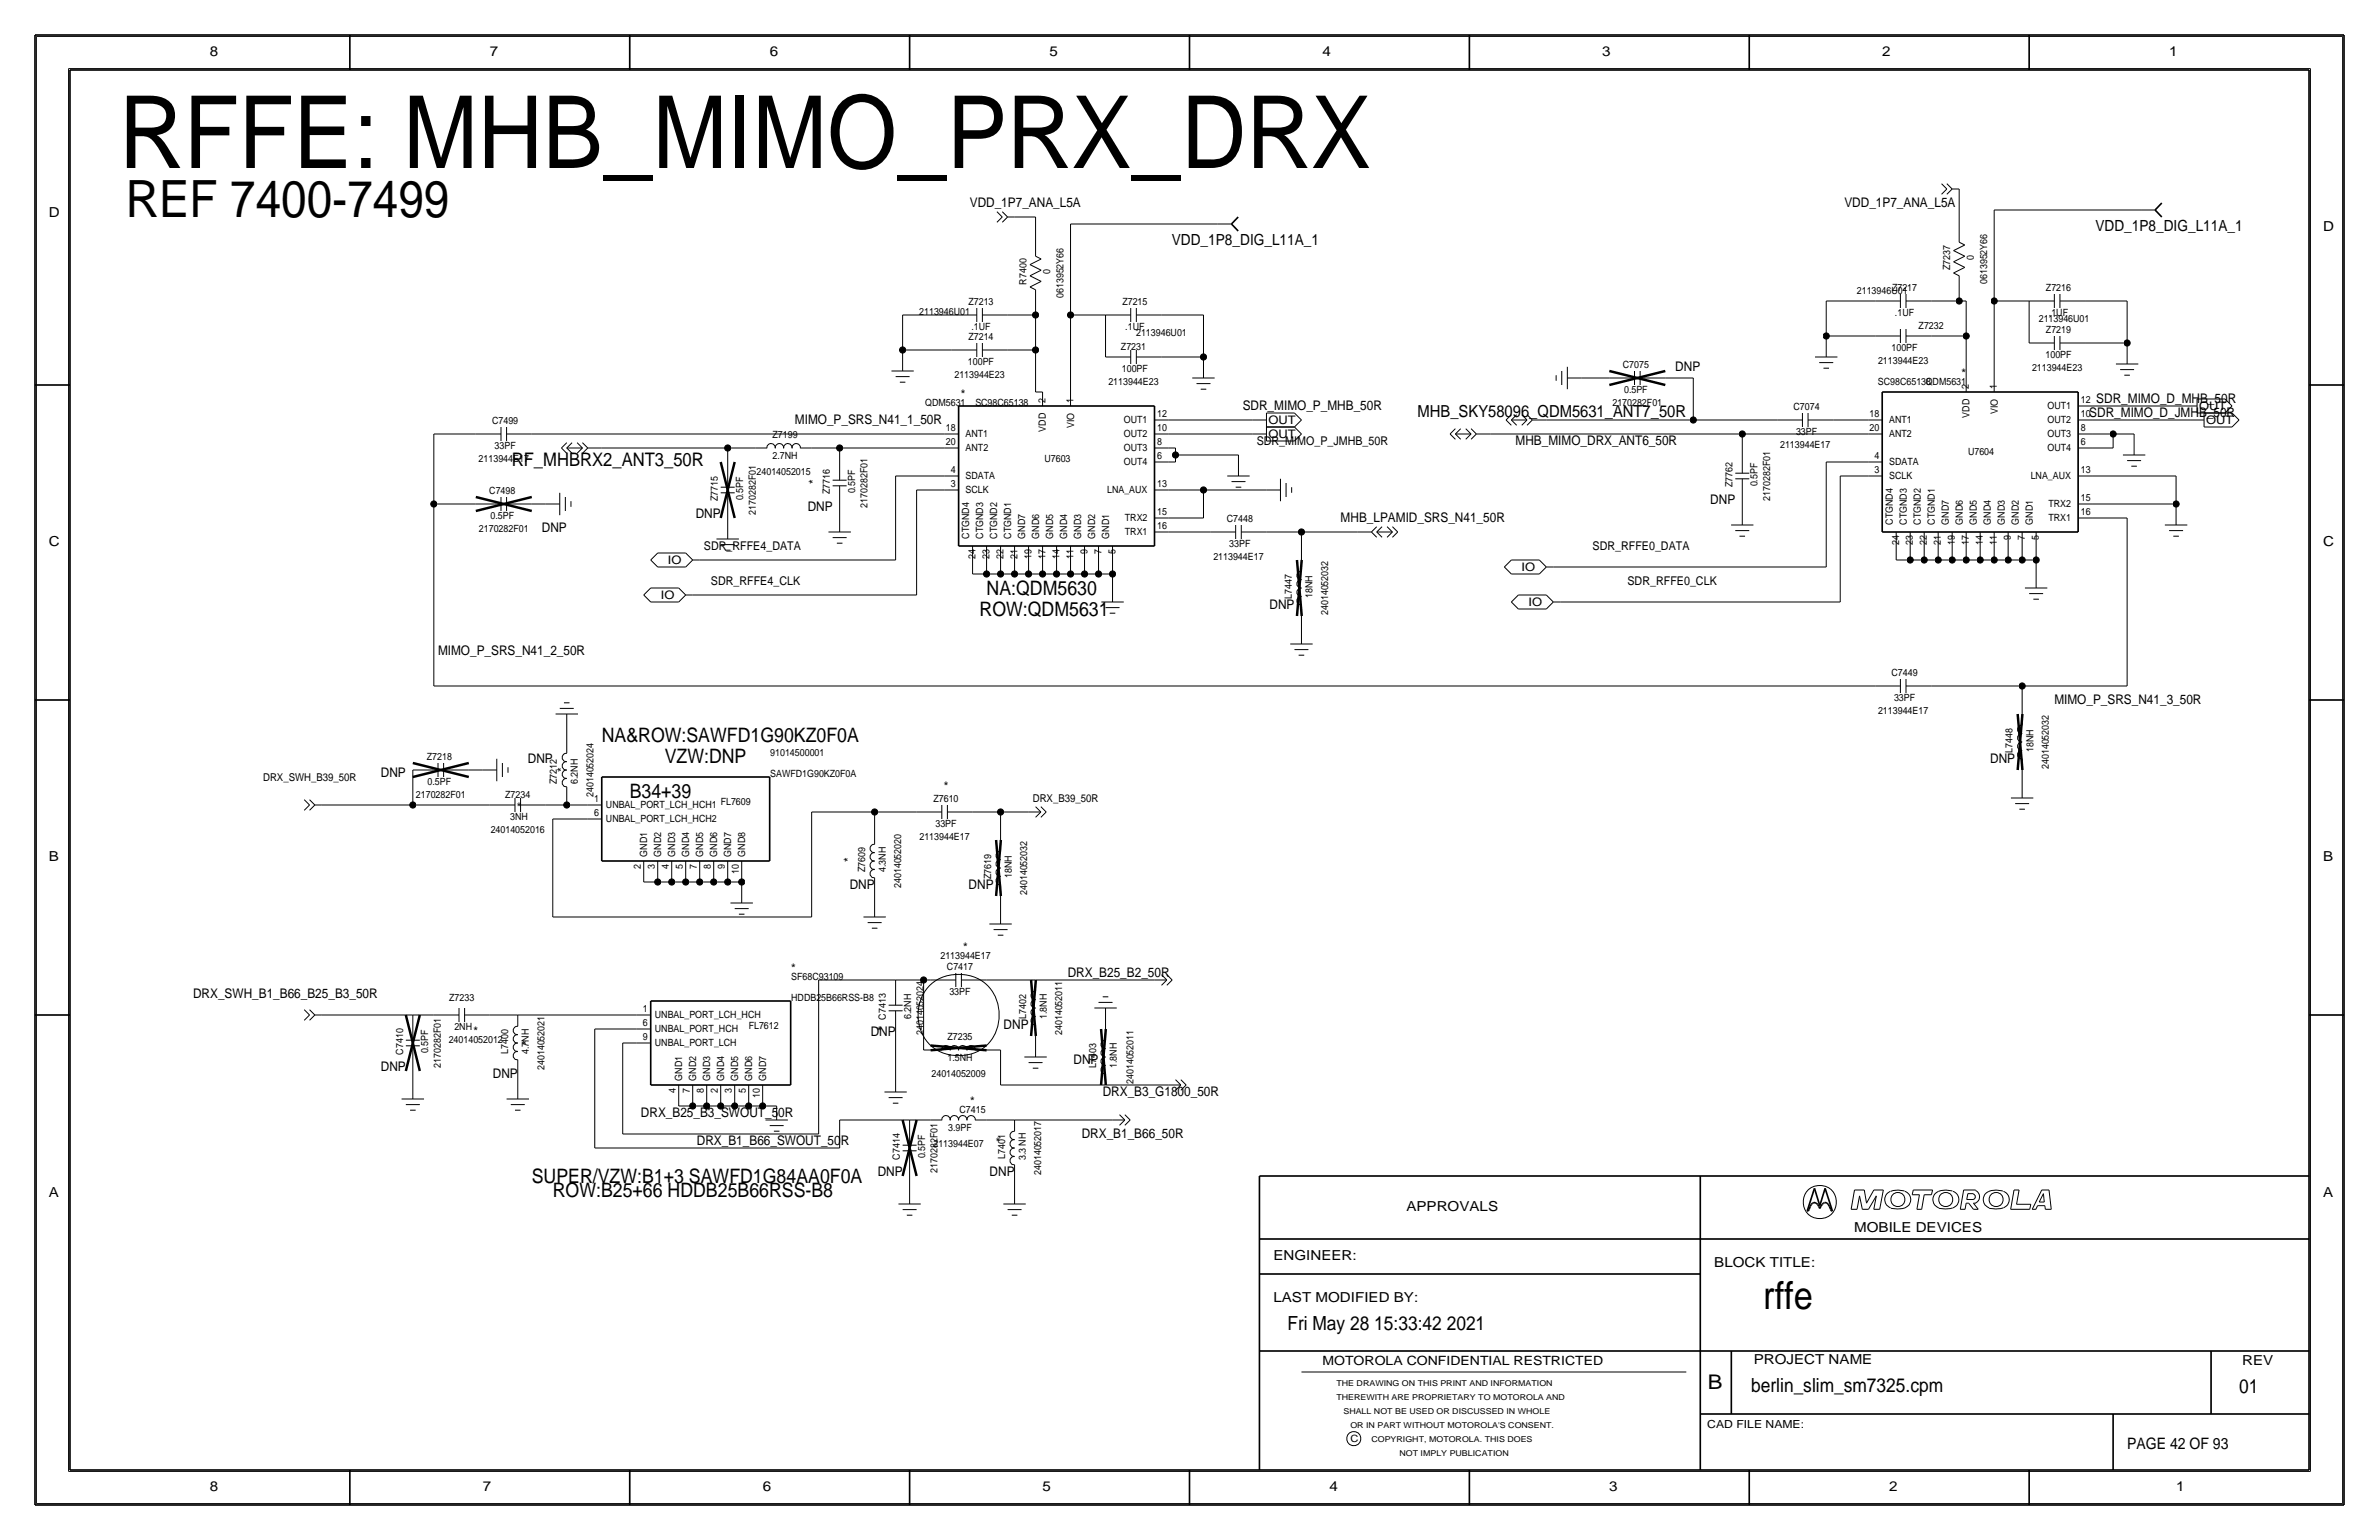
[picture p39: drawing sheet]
<svg xmlns="http://www.w3.org/2000/svg" width="432mm" height="279mm" viewBox="0 0 432 279" stroke-linecap="round" stroke-linejoin="round" font-family="sans-serif">
<defs><g id="words">
<text font-size="18.3" x="21.6" y="30.5">RFFE: MHB_MIMO_PRX_DRX</text>
<text font-size="9.3" x="22.9" y="39.4">REF 7400-7499</text>
<text font-size="7" x="320" y="237.5">rffe</text>
<text font-size="3.7" x="310" y="252.1">B</text>
<g font-size="3.6">
<text x="179.1" y="107.9">NA:QDM5630</text>
<text x="177.8" y="111.8">ROW:QDM5631</text>
<text x="109.2" y="134.6">NA&amp;ROW:SAWFD1G90KZ0F0A</text>
<text x="120.6" y="138.4">VZW:DNP</text>
<text x="114.3" y="144.8">B34+39</text>
<text x="96.5" y="214.6">SUPER/VZW:B1+3 SAWFD1G84AA0F0A</text>
<text x="100.3" y="217.2">ROW:B25+66 HDDB25B66RSS-B8</text>
</g>
<g font-size="3.5">
<text x="233.7" y="241.3">Fri May 28 15:33:42 2021</text>
<text x="317.9" y="252.6">berlin_slim_sm7325.cpm</text>
<text x="406.4" y="252.7">01</text>
</g>
<text font-size="3.4" x="92.9" y="84.6">RF_MHBRX2_ANT3_50R</text>
<text font-size="3" x="257.3" y="75.7">MHB_SKY58096_QDM5631_ANT7_50R</text>
<text font-size="2.9" x="386.1" y="262.9">PAGE 42 OF 93</text>
<g font-size="2.8">
<text x="380.3" y="41.9">VDD_1P8_DIG_L11A_1</text>
<text x="212.7" y="44.4">VDD_1P8_DIG_L11A_1</text>
</g>
<g font-size="2.5">
<text x="38.1" y="10.2">8</text>
<text x="88.9" y="10.2">7</text>
<text x="139.7" y="10.2">6</text>
<text x="190.5" y="10.2">5</text>
<text x="240" y="10.2">4</text>
<text x="290.8" y="10.2">3</text>
<text x="341.6" y="10.2">2</text>
<text x="393.7" y="10.2">1</text>
<text x="8.9" y="39.4">D</text>
<text x="421.6" y="41.9">D</text>
<text x="8.9" y="99.1">C</text>
<text x="421.6" y="99.1">C</text>
<text x="8.9" y="156.2">B</text>
<text x="421.6" y="156.2">B</text>
<text x="8.9" y="217.2">A</text>
<text x="255.3" y="219.7">APPROVALS</text>
<text x="421.6" y="217.2">A</text>
<text x="336.5" y="223.5">MOBILE DEVICES</text>
<text x="231.1" y="228.6">ENGINEER:</text>
<text x="311.1" y="229.9">BLOCK TITLE:</text>
<text x="231.1" y="236.2">LAST MODIFIED BY:</text>
<text x="318.3" y="247.5">PROJECT NAME</text>
<text x="407" y="247.6">REV</text>
<text x="38.1" y="270.5">8</text>
<text x="87.6" y="270.5">7</text>
<text x="138.4" y="270.5">6</text>
<text x="189.2" y="270.5">5</text>
<text x="241.3" y="270.5">4</text>
<text x="292.1" y="270.5">3</text>
<text x="342.9" y="270.5">2</text>
<text x="395" y="270.5">1</text>
</g>
<g font-size="2.4">
<text x="176" y="37.6">VDD_1P7_ANA_L5A</text>
<text x="334.8" y="37.6">VDD_1P7_ANA_L5A</text>
<text x="304.1" y="67.3">DNP</text>
<text x="356" y="68.6">*</text>
<text x="144.3" y="77">MIMO_P_SRS_N41_1_50R</text>
<text x="174.4" y="72.4">*</text>
<text x="225.6" y="74.4">SDR_MIMO_P_MHB_50R</text>
<text x="379.2" y="75.7">SDR_MIMO_D_JMHB_50R</text>
<text x="380.5" y="73.2">SDR_MIMO_D_MHB_50R</text>
<text x="275.1" y="80.8">MHB_MIMO_DRX_ANT6_50R</text>
<text x="148.6" y="87.8" transform="rotate(-90 148.6 87.8)">*</text>
<text x="126.3" y="94">DNP</text>
<text x="146.6" y="92.7">DNP</text>
<text x="243.3" y="94.7">MHB_LPAMID_SRS_N41_50R</text>
<text x="310.4" y="91.4">DNP</text>
<text x="98.3" y="96.5">DNP</text>
<text x="230.4" y="110.5">DNP</text>
<text x="79.5" y="118.9">MIMO_P_SRS_N41_2_50R</text>
<text x="372.9" y="127.8">MIMO_P_SRS_N41_3_50R</text>
<text x="69.1" y="141">DNP</text>
<text x="95.8" y="138.4">DNP</text>
<text x="102.9" y="140.1" transform="rotate(-90 102.9 140.1)">*</text>
<text x="171.3" y="143.5">*</text>
<text x="361.2" y="138.4">DNP</text>
<text x="93.8" y="147.3">*</text>
<text x="154.2" y="161.3">DNP</text>
<text x="154.9" y="156.4" transform="rotate(-90 154.9 156.4)">*</text>
<text x="175.8" y="161.3">DNP</text>
<text x="174.8" y="172.7">*</text>
<text x="143.6" y="176.5">*</text>
<text x="193.8" y="177.3">DRX_B25_B2_50R</text>
<text x="35.1" y="181.1">DRX_SWH_B1_B66_B25_B3_50R</text>
<text x="85.9" y="188">*</text>
<text x="96.5" y="189.6" transform="rotate(-90 96.5 189.6)">*</text>
<text x="158" y="188">DNP</text>
<text x="159.2" y="188">*</text>
<text x="182.2" y="186.7">DNP</text>
<text x="69.1" y="194.3">DNP</text>
<text x="89.5" y="195.6">DNP</text>
<text x="194.9" y="193">DNP</text>
<text x="116.3" y="202.7">DRX_B25_B3_SWOUT_50R</text>
<text x="176.1" y="200.7">*</text>
<text x="200.2" y="198.9">DRX_B3_G1800_50R</text>
<text x="126.5" y="207.8">DRX_B1_B66_SWOUT_50R</text>
<text x="180.8" y="208">*</text>
<text x="196.3" y="206.5">DRX_B1_B66_50R</text>
<text x="159.3" y="213.4">DNP</text>
<text x="179.6" y="213.4">DNP</text>
</g>
<text font-size="2.3" x="240" y="247.6">MOTOROLA CONFIDENTIAL RESTRICTED</text>
<g font-size="2.2">
<text x="228.1" y="80.8">SDR_MIMO_P_JMHB_50R</text>
<text x="127.8" y="99.8">SDR_RFFE4_DATA</text>
<text x="289.1" y="99.8">SDR_RFFE0_DATA</text>
<text x="129" y="106.2">SDR_RFFE4_CLK</text>
<text x="295.4" y="106.2">SDR_RFFE0_CLK</text>
</g>
<g font-size="2.1">
<text x="230.2" y="77">OUT</text>
<text x="399.1" y="74.5">OUT</text>
<text x="400.4" y="77">OUT</text>
<text x="230.2" y="79.6">OUT</text>
<text x="121.2" y="102.3">IO</text>
<text x="276.2" y="103.6">IO</text>
<text x="119.9" y="108.7">IO</text>
<text x="277.4" y="109.9">IO</text>
</g>
<g font-size="2">
<text x="47.8" y="141.7">DRX_SWH_B39_50R</text>
<text x="187.5" y="145.5">DRX_B39_50R</text>
<text x="309.9" y="259.1">CAD FILE NAME:</text>
</g>
<g font-size="1.8">
<text x="358.2" y="47.2" transform="rotate(-90 358.2 47.2)">0</text>
<text x="186.3" y="51.6" transform="rotate(-90 186.3 51.6)">R7400</text>
<text x="190.6" y="49.7" transform="rotate(-90 190.6 49.7)">0</text>
<text x="337" y="53.3">2113946U01</text>
<text x="343.4" y="52.8">Z7217</text>
<text x="354" y="49" transform="rotate(-90 354 49)">Z7237</text>
<text x="360.7" y="51.6" transform="rotate(-90 360.7 51.6)">0613952Y66</text>
<text x="371.4" y="52.8">Z7216</text>
<text x="166.8" y="57.1">2113946U01</text>
<text x="175.8" y="55.4">Z7213</text>
<text x="176.3" y="59.9">.1UF</text>
<text x="193" y="54.1" transform="rotate(-90 193 54.1)">0613952Y66</text>
<text x="203.7" y="55.4">Z7215</text>
<text x="204.3" y="59.9">.1UF</text>
<text x="344" y="57.4">.1UF</text>
<text x="348.2" y="59.7">Z7232</text>
<text x="370" y="58.4">2113946U01</text>
<text x="371.9" y="57.4">.1UF</text>
<text x="175.8" y="61.7">Z7214</text>
<text x="203.5" y="63.5">Z7231</text>
<text x="206.2" y="61">2113946U01</text>
<text x="343.3" y="63.8">100PF</text>
<text x="371.3" y="65">100PF</text>
<text x="371.4" y="60.5">Z7219</text>
<text x="173.2" y="68.6">2113944E23</text>
<text x="175.7" y="66.3">100PF</text>
<text x="201.2" y="69.9">2113944E23</text>
<text x="203.6" y="67.6">100PF</text>
<text x="294.6" y="66.8">C7075</text>
<text x="294.8" y="71.4">0.5PF</text>
<text x="340.9" y="69.8">SC98C65138</text>
<text x="340.9" y="66">2113944E23</text>
<text x="349.5" y="69.8">QDM5631</text>
<text x="357.4" y="70.6" transform="rotate(-90 357.4 70.6)">2</text>
<text x="362.5" y="70.6" transform="rotate(-90 362.5 70.6)">1</text>
<text x="368.8" y="67.3">2113944E23</text>
<text x="89.3" y="77">C7499</text>
<text x="167.9" y="73.7">QDM5631</text>
<text x="177" y="73.7">SC98C65138</text>
<text x="189.7" y="73.2" transform="rotate(-90 189.7 73.2)">2</text>
<text x="194.8" y="73.2" transform="rotate(-90 194.8 73.2)">1</text>
<text x="195" y="77.7" transform="rotate(-90 195 77.7)">VIO</text>
<text x="204" y="76.8">OUT1</text>
<text x="210.1" y="75.7">12</text>
<text x="292.7" y="73.7">2170282F01</text>
<text x="325.5" y="74.4">C7074</text>
<text x="339.3" y="75.7">18</text>
<text x="342.9" y="76.8">ANT1</text>
<text x="357.5" y="75.8" transform="rotate(-90 357.5 75.8)">VDD</text>
<text x="362.6" y="75.2" transform="rotate(-90 362.6 75.2)">VIO</text>
<text x="371.6" y="74.2">OUT1</text>
<text x="371.6" y="76.8">OUT2</text>
<text x="377.7" y="75.7">10</text>
<text x="377.7" y="73.2">12</text>
<text x="86.9" y="83.8">2113944E17</text>
<text x="89.8" y="81.5">33PF</text>
<text x="140.2" y="79.5">Z7199</text>
<text x="140.2" y="83.3">2.7NH</text>
<text x="171.7" y="78.2">18</text>
<text x="171.7" y="80.8">20</text>
<text x="175.3" y="79.3">ANT1</text>
<text x="175.3" y="81.8">ANT2</text>
<text x="189.6" y="83.8">U7603</text>
<text x="189.8" y="78.3" transform="rotate(-90 189.8 78.3)">VDD</text>
<text x="204" y="81.8">OUT3</text>
<text x="204" y="79.3">OUT2</text>
<text x="210.1" y="83.3">6</text>
<text x="210.1" y="80.8">8</text>
<text x="210.1" y="78.2">10</text>
<text x="323.1" y="81.3">2113944E17</text>
<text x="326" y="79">33PF</text>
<text x="339.3" y="78.2">20</text>
<text x="340.2" y="83.4">4</text>
<text x="342.9" y="79.3">ANT2</text>
<text x="357.2" y="82.6">U7604</text>
<text x="371.6" y="79.3">OUT3</text>
<text x="371.6" y="81.8">OUT4</text>
<text x="377.7" y="78.2">8</text>
<text x="377.7" y="80.8">6</text>
<text x="88.8" y="89.7">C7498</text>
<text x="137.3" y="86.1">24014052015</text>
<text x="150.6" y="89.7" transform="rotate(-90 150.6 89.7)">Z7716</text>
<text x="155.2" y="89.5" transform="rotate(-90 155.2 89.5)">0.5PF</text>
<text x="172.6" y="85.9">4</text>
<text x="172.6" y="88.4">3</text>
<text x="175.3" y="86.9">SDATA</text>
<text x="175.3" y="89.5">SCLK</text>
<text x="200.9" y="89.5">LNA_AUX</text>
<text x="204" y="84.4">OUT4</text>
<text x="210.1" y="88.4">13</text>
<text x="314.4" y="88.4" transform="rotate(-90 314.4 88.4)">Z7762</text>
<text x="319" y="88.3" transform="rotate(-90 319 88.3)">0.5PF</text>
<text x="340.2" y="85.9">3</text>
<text x="342.9" y="86.9">SCLK</text>
<text x="342.9" y="84.4">SDATA</text>
<text x="368.6" y="86.9">LNA_AUX</text>
<text x="377.7" y="85.9">13</text>
<text x="89" y="94.2">0.5PF</text>
<text x="130.3" y="90.9" transform="rotate(-90 130.3 90.9)">Z7715</text>
<text x="134.9" y="90.8" transform="rotate(-90 134.9 90.8)">0.5PF</text>
<text x="137.2" y="93.4" transform="rotate(-90 137.2 93.4)">2170282F01</text>
<text x="157.5" y="92.1" transform="rotate(-90 157.5 92.1)">2170282F01</text>
<text x="204.2" y="94.5">TRX2</text>
<text x="210.1" y="93.5">15</text>
<text x="222.7" y="94.7">C7448</text>
<text x="321.3" y="90.9" transform="rotate(-90 321.3 90.9)">2170282F01</text>
<text x="343.6" y="95.2" transform="rotate(-90 343.6 95.2)">CTGND4</text>
<text x="346.1" y="95.2" transform="rotate(-90 346.1 95.2)">CTGND3</text>
<text x="348.6" y="95.2" transform="rotate(-90 348.6 95.2)">CTGND2</text>
<text x="351.2" y="95.2" transform="rotate(-90 351.2 95.2)">CTGND1</text>
<text x="353.7" y="95.2" transform="rotate(-90 353.7 95.2)">GND7</text>
<text x="356.3" y="95.2" transform="rotate(-90 356.3 95.2)">GND6</text>
<text x="358.8" y="95.2" transform="rotate(-90 358.8 95.2)">GND5</text>
<text x="361.3" y="95.2" transform="rotate(-90 361.3 95.2)">GND4</text>
<text x="363.9" y="95.2" transform="rotate(-90 363.9 95.2)">GND3</text>
<text x="366.4" y="95.2" transform="rotate(-90 366.4 95.2)">GND2</text>
<text x="369" y="95.2" transform="rotate(-90 369 95.2)">GND1</text>
<text x="371.8" y="94.5">TRX1</text>
<text x="371.8" y="92">TRX2</text>
<text x="377.7" y="93.5">16</text>
<text x="377.7" y="90.9">15</text>
<text x="86.9" y="96.5">2170282F01</text>
<text x="175.9" y="97.7" transform="rotate(-90 175.9 97.7)">CTGND4</text>
<text x="177" y="101.4" transform="rotate(-90 177 101.4)">24</text>
<text x="178.5" y="97.7" transform="rotate(-90 178.5 97.7)">CTGND3</text>
<text x="179.6" y="101.4" transform="rotate(-90 179.6 101.4)">23</text>
<text x="181" y="97.7" transform="rotate(-90 181 97.7)">CTGND2</text>
<text x="182.1" y="101.4" transform="rotate(-90 182.1 101.4)">22</text>
<text x="183.5" y="97.7" transform="rotate(-90 183.5 97.7)">CTGND1</text>
<text x="184.7" y="101.4" transform="rotate(-90 184.7 101.4)">21</text>
<text x="186.1" y="97.7" transform="rotate(-90 186.1 97.7)">GND7</text>
<text x="187.2" y="101.4" transform="rotate(-90 187.2 101.4)">19</text>
<text x="188.6" y="97.7" transform="rotate(-90 188.6 97.7)">GND6</text>
<text x="189.7" y="101.4" transform="rotate(-90 189.7 101.4)">17</text>
<text x="191.2" y="97.7" transform="rotate(-90 191.2 97.7)">GND5</text>
<text x="192.3" y="101.4" transform="rotate(-90 192.3 101.4)">14</text>
<text x="193.7" y="97.7" transform="rotate(-90 193.7 97.7)">GND4</text>
<text x="194.8" y="101.4" transform="rotate(-90 194.8 101.4)">11</text>
<text x="196.2" y="97.7" transform="rotate(-90 196.2 97.7)">GND3</text>
<text x="197.4" y="100.5" transform="rotate(-90 197.4 100.5)">9</text>
<text x="198.8" y="97.7" transform="rotate(-90 198.8 97.7)">GND2</text>
<text x="199.9" y="100.5" transform="rotate(-90 199.9 100.5)">7</text>
<text x="201.3" y="97.7" transform="rotate(-90 201.3 97.7)">GND1</text>
<text x="202.4" y="100.5" transform="rotate(-90 202.4 100.5)">5</text>
<text x="204.2" y="97.1">TRX1</text>
<text x="210.1" y="96">16</text>
<text x="220.2" y="101.6">2113944E17</text>
<text x="223.1" y="99.3">33PF</text>
<text x="344.7" y="98.8" transform="rotate(-90 344.7 98.8)">24</text>
<text x="347.2" y="98.8" transform="rotate(-90 347.2 98.8)">23</text>
<text x="349.8" y="98.8" transform="rotate(-90 349.8 98.8)">22</text>
<text x="352.3" y="98.8" transform="rotate(-90 352.3 98.8)">21</text>
<text x="354.8" y="98.8" transform="rotate(-90 354.8 98.8)">19</text>
<text x="357.4" y="98.8" transform="rotate(-90 357.4 98.8)">17</text>
<text x="359.9" y="98.8" transform="rotate(-90 359.9 98.8)">14</text>
<text x="362.5" y="98.8" transform="rotate(-90 362.5 98.8)">11</text>
<text x="365" y="97.9" transform="rotate(-90 365 97.9)">9</text>
<text x="367.5" y="97.9" transform="rotate(-90 367.5 97.9)">7</text>
<text x="370.1" y="97.9" transform="rotate(-90 370.1 97.9)">5</text>
<text x="234.5" y="108.7" transform="rotate(-90 234.5 108.7)">L7447</text>
<text x="238.3" y="108.5" transform="rotate(-90 238.3 108.5)">18NH</text>
<text x="241" y="111.6" transform="rotate(-90 241 111.6)">24014052032</text>
<text x="343.3" y="122.7">C7449</text>
<text x="340.9" y="129.5">2113944E17</text>
<text x="343.8" y="127.3">33PF</text>
<text x="77.5" y="137.9">Z7218</text>
<text x="139.8" y="137.2">91014500001</text>
<text x="365.3" y="136.6" transform="rotate(-90 365.3 136.6)">L7448</text>
<text x="369.1" y="136.4" transform="rotate(-90 369.1 136.4)">18NH</text>
<text x="77.6" y="142.5">0.5PF</text>
<text x="101.1" y="142.2" transform="rotate(-90 101.1 142.2)">Z7212</text>
<text x="104.9" y="142.2" transform="rotate(-90 104.9 142.2)">6.2NH</text>
<text x="139.8" y="141">SAWFD1G90KZ0F0A</text>
<text x="371.9" y="139.5" transform="rotate(-90 371.9 139.5)">24014052032</text>
<text x="75.5" y="144.8">2170282F01</text>
<text x="91.7" y="144.8">Z7234</text>
<text x="92.6" y="148.8">3NH</text>
<text x="107.7" y="144.6" transform="rotate(-90 107.7 144.6)">24014052024</text>
<text x="107.8" y="148.1">6</text>
<text x="107.8" y="145.5">1</text>
<text x="110" y="149.2">UNBAL_PORT_LCH_HCH2</text>
<text x="110" y="146.7">UNBAL_PORT_LCH_HCH1</text>
<text x="130.8" y="146">FL7609</text>
<text x="169.4" y="145.5">Z7610</text>
<text x="89.1" y="151.1">24014052016</text>
<text x="117.4" y="155.4" transform="rotate(-90 117.4 155.4)">GND1</text>
<text x="120" y="155.4" transform="rotate(-90 120 155.4)">GND2</text>
<text x="122.5" y="155.4" transform="rotate(-90 122.5 155.4)">GND3</text>
<text x="125.1" y="155.4" transform="rotate(-90 125.1 155.4)">GND4</text>
<text x="127.6" y="155.4" transform="rotate(-90 127.6 155.4)">GND5</text>
<text x="130.2" y="155.4" transform="rotate(-90 130.2 155.4)">GND6</text>
<text x="132.7" y="155.4" transform="rotate(-90 132.7 155.4)">GND7</text>
<text x="135.2" y="155.4" transform="rotate(-90 135.2 155.4)">GND8</text>
<text x="166.9" y="152.4">2113944E17</text>
<text x="169.8" y="150.1">33PF</text>
<text x="116.3" y="157.6" transform="rotate(-90 116.3 157.6)">2</text>
<text x="118.9" y="157.6" transform="rotate(-90 118.9 157.6)">3</text>
<text x="121.4" y="157.6" transform="rotate(-90 121.4 157.6)">4</text>
<text x="124" y="157.6" transform="rotate(-90 124 157.6)">5</text>
<text x="126.5" y="157.6" transform="rotate(-90 126.5 157.6)">7</text>
<text x="129" y="157.6" transform="rotate(-90 129 157.6)">8</text>
<text x="131.6" y="157.6" transform="rotate(-90 131.6 157.6)">9</text>
<text x="134.1" y="158.5" transform="rotate(-90 134.1 158.5)">10</text>
<text x="157" y="158.2" transform="rotate(-90 157 158.2)">Z7609</text>
<text x="160.8" y="158.2" transform="rotate(-90 160.8 158.2)">4.3NH</text>
<text x="163.6" y="161.1" transform="rotate(-90 163.6 161.1)">24014052020</text>
<text x="179.9" y="159.5" transform="rotate(-90 179.9 159.5)">Z7619</text>
<text x="183.6" y="159.3" transform="rotate(-90 183.6 159.3)">18NH</text>
<text x="186.4" y="162.4" transform="rotate(-90 186.4 162.4)">24014052032</text>
<text x="170.7" y="174">2113944E17</text>
<text x="143.6" y="177.9">SF68C93109</text>
<text x="171.9" y="176">C7417</text>
<text x="81.5" y="181.6">Z7233</text>
<text x="116.7" y="183.6">1</text>
<text x="118.9" y="184.8">UNBAL_PORT_LCH_HCH</text>
<text x="143.6" y="181.6">HDDB25B66RSS-B8</text>
<text x="160.8" y="185" transform="rotate(-90 160.8 185)">C7413</text>
<text x="165.4" y="184.9" transform="rotate(-90 165.4 184.9)">6.2NH</text>
<text x="172.3" y="180.6">33PF</text>
<text x="186.2" y="184.9" transform="rotate(-90 186.2 184.9)">L7402</text>
<text x="190" y="184.9" transform="rotate(-90 190 184.9)">1.8NH</text>
<text x="73.2" y="191.3" transform="rotate(-90 73.2 191.3)">C7410</text>
<text x="77.7" y="191.1" transform="rotate(-90 77.7 191.1)">0.5PF</text>
<text x="81.4" y="189.2">24014052012</text>
<text x="82.5" y="186.9">2NH</text>
<text x="92.3" y="191.2" transform="rotate(-90 92.3 191.2)">L7400</text>
<text x="96" y="191.3" transform="rotate(-90 96 191.3)">4.7NH</text>
<text x="116.7" y="186.2">6</text>
<text x="116.7" y="188.7">9</text>
<text x="118.9" y="187.3">UNBAL_PORT_HCH</text>
<text x="118.9" y="189.8">UNBAL_PORT_LCH</text>
<text x="135.9" y="186.7">FL7612</text>
<text x="167.6" y="187.8" transform="rotate(-90 167.6 187.8)">24014052024</text>
<text x="172" y="188.7">Z7235</text>
<text x="192.8" y="187.8" transform="rotate(-90 192.8 187.8)">24014052011</text>
<text x="80" y="193.7" transform="rotate(-90 80 193.7)">2170282F01</text>
<text x="98.8" y="194.2" transform="rotate(-90 98.8 194.2)">24014052021</text>
<text x="123.8" y="196.1" transform="rotate(-90 123.8 196.1)">GND1</text>
<text x="126.3" y="196.1" transform="rotate(-90 126.3 196.1)">GND2</text>
<text x="128.9" y="196.1" transform="rotate(-90 128.9 196.1)">GND3</text>
<text x="131.4" y="196.1" transform="rotate(-90 131.4 196.1)">GND4</text>
<text x="134" y="196.1" transform="rotate(-90 134 196.1)">GND5</text>
<text x="136.5" y="196.1" transform="rotate(-90 136.5 196.1)">GND6</text>
<text x="139" y="196.1" transform="rotate(-90 139 196.1)">GND7</text>
<text x="169.1" y="195.3">24014052009</text>
<text x="172" y="192.5">1.5NH</text>
<text x="198.9" y="193.8" transform="rotate(-90 198.9 193.8)">L7403</text>
<text x="202.7" y="193.8" transform="rotate(-90 202.7 193.8)">1.8NH</text>
<text x="205.7" y="196.7" transform="rotate(-90 205.7 196.7)">24014052011</text>
<text x="122.7" y="198.3" transform="rotate(-90 122.7 198.3)">4</text>
<text x="125.2" y="198.3" transform="rotate(-90 125.2 198.3)">7</text>
<text x="127.8" y="198.3" transform="rotate(-90 127.8 198.3)">8</text>
<text x="130.3" y="198.3" transform="rotate(-90 130.3 198.3)">2</text>
<text x="132.8" y="198.3" transform="rotate(-90 132.8 198.3)">3</text>
<text x="135.4" y="198.3" transform="rotate(-90 135.4 198.3)">5</text>
<text x="137.9" y="199.1" transform="rotate(-90 137.9 199.1)">10</text>
<text x="174.2" y="201.9">C7415</text>
<text x="169.4" y="208">2113944E07</text>
<text x="172.1" y="205.2">3.9PF</text>
<text x="163.3" y="210.4" transform="rotate(-90 163.3 210.4)">C7414</text>
<text x="167.9" y="210.2" transform="rotate(-90 167.9 210.2)">0.5PF</text>
<text x="170.2" y="212.8" transform="rotate(-90 170.2 212.8)">2170282F01</text>
<text x="182.4" y="210.3" transform="rotate(-90 182.4 210.3)">L7401</text>
<text x="186.2" y="210.5" transform="rotate(-90 186.2 210.5)">3.3 NH</text>
<text x="189" y="213.2" transform="rotate(-90 189 213.2)">24014052017</text>
<text x="245.1" y="261.6">C</text>
</g>
<g font-size="1.5">
<text x="242.6" y="251.5">THE DRAWING ON THIS PRINT AND INFORMATION</text>
<text x="242.6" y="254">THEREWITH ARE PROPRIETARY TO MOTOROLA AND</text>
<text x="243.8" y="256.5">SHALL NOT BE USED OR DISCUSSED IN WHOLE</text>
<text x="245.1" y="259.1">OR IN PART WITHOUT MOTOROLA'S CONSENT.</text>
<text x="248.9" y="261.6">COPYRIGHT, MOTOROLA. THIS DOES</text>
<text x="254" y="264.2">NOT IMPLY PUBLICATION</text>
</g>
</g></defs>
<g fill="none" stroke="#000" stroke-width=".18">
<path d="M6.6 6.6h418.6zM6.6 6.6v266.2zM12.4 12.4v254.6zM12.4 12.4h407zM419.4 12.4v254.6zM425.2 6.6v266.2zM180.9 38.4l1 1zM181.9 39.4l-1 .9zM181.9 38.4l1 1zM182.9 39.4l-1 .9zM182.9 39.4h1.3zM184.1 39.4h3.9z"/>
<path d="M188 39.4v5zM352.4 33.3l1 1zM353.4 34.3l-1 1zM353.4 33.3l.9 1zM354.3 34.3l-.9 1zM354.3 34.3h1.3zM355.6 34.3v7.6zM361.9 38.1v16.5zM361.9 38.1h26.7zM388.6 38.1h2.6zM163.8 57.1v6.4zM163.8 57.2h8.9z"/>
<path d="M172.7 57.2h4.6zM177.3 55.9v2.5zM178.3 57.2h4.6zM178.3 55.9v2.5zM182.9 57.2h5.1zM186.9 52.1l1.1 .5zM186.9 50l2.1 1.1zM186.9 50l2.1-1zM186.9 48l2.1-1zM186.9 52.1l2.1-1zM186.9 48l2.1 1zM188 54.6v2.5z"/>
<path d="M188 57.1v6.4zM188 44.5v2zM188 52.6v2zM188 46.5l1 .5zM194.3 57.2h6.4zM194.3 40.6v16.6zM194.3 57.1v14zM194.3 40.6h26.7zM200.7 57.2v7.6zM200.7 57.2h4.5zM205.2 55.9v2.5zM206.2 57.2h4.6z"/>
<path d="M206.2 55.9v2.5zM210.8 57.2h7.6zM218.4 57.2v7.6zM221 40.6h2.5zM331.5 54.6v6.4zM331.5 54.6h8.9zM340.4 54.6h4.5zM344.9 53.3v2.6zM344.9 59.7v2.5zM345.9 54.6h4.6zM345.9 53.3v2.6zM345.9 59.7v2.5z"/>
<path d="M350.5 54.6h5.1zM354.6 49.5l1 .5zM354.6 47.5l2 1zM354.6 47.5l2-1zM354.6 45.5l2-1zM354.6 49.5l2-1zM354.6 45.5l2 1zM355.6 54.6h1.3zM355.6 52.1v2.5zM355.6 41.9v2zM355.6 50v2.1zM355.6 43.9l1 .5z"/>
<path d="M356.9 54.6v6.4zM361.9 54.6h6.4zM361.9 54.6v14zM368.3 54.6v7.6zM368.3 54.6h4.6zM372.9 53.3v2.6zM373.9 54.6h4.6zM373.9 53.3v2.6zM378.5 54.6h7.6zM386.1 54.6v7.6zM78.7 78.7v12.7zM78.7 78.7h7.7z"/>
<path d="M86.4 78.7h4.5zM90.9 77.5v2.5zM91.9 78.7h4.6zM91.9 77.5v2.5zM96.5 78.7h74.9zM161.8 67.3h4.1zM162.6 68.3h2.5zM163.3 69.3h1zM163.8 63.5v1.3zM163.8 64.8v2.5zM163.8 63.5h8.9zM171.4 78.7h2.6z"/>
<path d="M172.7 63.5h4.6zM177.3 62.2v2.6zM178.3 63.5h4.6zM178.3 62.2v2.6zM182.9 63.5h5.1zM188 63.5v7.6zM188 71.1h1.2zM189.2 71.1v2.6zM194.3 71.1v2.6zM200.7 64.8h4.5zM205.2 63.5v2.5zM206.2 64.8h4.6z"/>
<path d="M206.2 63.5v2.5zM209.6 78.7h2.5zM209.6 76.2h2.5zM210.8 64.8h7.6zM212.1 78.7h15.2zM212.1 76.2h15.2zM216.4 68.6h4.1zM217.2 69.6h2.5zM217.9 70.6h1zM218.4 64.8v1.2zM218.4 66v2.6zM227.3 78.7h2.6z"/>
<path d="M227.3 76.2h2.6zM229.9 77.5h5zM229.9 77.5v2.5zM229.9 74.9h5zM229.9 74.9v2.6zM234.9 77.5l1.3 1.2zM234.9 74.9l1.3 1.3zM236.2 78.7l-1.3 1.3zM236.2 76.2l-1.3 1.3zM263.2 78.7l1 1zM263.2 78.7l1-.9zM264.2 78.7l.9-.9z"/>
<path d="M264.2 78.7l.9 1zM264.2 78.7h2.8zM266 79.7l1-1zM266 77.8l1 .9zM267 77.8l1 .9zM267 79.7l1-1zM268 78.7h2.5zM270.5 78.7h45.7zM273.4 76.2l.9 1zM273.4 76.2l.9-1zM274.3 76.2l1-1zM274.3 76.2l1 1z"/>
<path d="M274.3 76.2h2.9zM276.2 77.2l1-1zM276.2 75.2l1 1zM277.2 77.2l.9-1zM277.2 75.2l.9 1zM278.1 76.2h2.6zM280.7 76.2h26.6zM282.4 68.1v1zM283.5 67.3v2.5zM284.5 68.6h2.5zM284.5 66.5v4.1zM287 68.6h5.1z"/>
<path d="M292.1 68.6h4.6zM296.7 67.3v2.5zM297.7 68.6h4.6zM297.7 67.3v2.5zM302.3 68.6h5zM307.3 68.6v7.6zM307.3 76.2h15.3zM316.2 78.7h22.9zM316.2 78.7v2.6zM322.6 76.2h4.6zM327.2 74.9v2.6zM328.2 76.2h4.5z"/>
<path d="M328.2 74.9v2.6zM329.4 64.8h4.1zM330.2 65.8h2.5zM331 66.8h1zM331.5 61v1.2zM331.5 62.2v2.6zM331.5 61h8.9zM332.7 76.2h6.4zM339.1 78.7h2.5zM339.1 76.2h2.5zM340.4 61h4.5zM345.9 61h4.6z"/>
<path d="M350.5 61h6.4zM356.9 61v7.6zM356.9 68.6v2.5zM361.9 68.6v2.5zM368.3 62.2h4.6zM372.9 61v2.5zM373.9 62.2h4.6zM373.9 61v2.5zM377.2 78.7h2.5zM377.2 76.2h2.5zM377.2 73.7h2.5zM378.5 62.2h7.6z"/>
<path d="M379.7 73.7h16.5zM379.7 78.7h3.8zM379.7 76.2h17.8zM383.5 78.7h3.8zM383.5 78.7v2.6zM384 66h4.1zM384.8 67.1h2.5zM385.6 68.1h1zM386.1 62.2v1.3zM386.1 63.5v2.5zM387.3 78.7v1.3zM396.2 73.7h2.6z"/>
<path d="M397.5 76.2h2.5zM398.8 72.4h5.1zM398.8 74.9h5.1zM398.8 72.4v2.5zM400 74.9h5.1zM400 77.5h5.1zM400 74.9v2.6zM403.9 72.4l1.2 1.3zM405.1 73.7l-1.2 1.2zM405.1 74.9l1.3 1.3zM406.4 76.2l-1.3 1.3zM78.7 91.4v33.1z"/>
<path d="M78.7 91.4h7.7zM86.4 91.4h4.5zM90.9 90.2v2.5zM91.9 91.4h4.6zM91.9 90.2v2.5zM96.5 91.4h2.6zM99.1 91.4h2.5zM101.6 89.4v4.1zM101.9 81.3l1 .9zM101.9 81.3l1-1zM102.6 90.2v2.5zM102.9 81.3l.9 .9z"/>
<path d="M102.9 81.3h2.8zM102.9 81.3l.9-1zM103.6 90.9v1zM104.7 80.3l1 1zM104.7 82.2l1-.9zM105.7 80.3l1 1zM105.7 82.2l1-.9zM106.7 81.3h2.5zM109.2 81.3h22.9zM130 97.8h4.1zM130.8 89.4h2.5zM130.8 88.4h2.5z"/>
<path d="M130.8 98.8h2.5zM131.6 99.8h1zM132.1 94v1.3zM132.1 81.3h5.1zM132.1 81.3v2.5zM132.1 89.4v4.6zM132.1 83.8v4.6zM132.1 95.3v2.5zM137.2 81.3h2zM139.2 81.3a.75 .75 0 0 1 .7-.8 .75 .75 0 0 1 .8 .8M140.7 81.3a.75 .75 0 0 1 .8-.8 .75 .75 0 0 1 .7 .8M142.2 81.3a.75 .75 0 0 1 .8-.8 .75 .75 0 0 1 .7 .8"/>
<path d="M143.8 81.3a.75 .75 0 0 1 .7-.8 .75 .75 0 0 1 .7 .8M145.3 81.3h2zM147.3 81.3h5.1zM150.4 96.5h4zM151.1 88.1h2.6zM151.1 97.5h2.6zM151.1 87.1h2.6zM151.9 98.6h1zM152.4 92.7v1.3zM152.4 81.3h19zM152.4 81.3v1.2zM152.4 94v2.5z"/>
<path d="M152.4 88.1v4.6zM152.4 82.6v4.5zM162.6 86.4h8.8zM162.6 86.4v15.2zM166.4 88.9h5.1zM166.4 88.9v19zM171.4 86.4h2.6zM171.4 88.9h2.6zM171.4 81.3h2.6zM176.5 99.1v2.5zM179.1 99.1v2.5zM181.6 99.1v2.5z"/>
<path d="M184.1 99.1v2.5zM186.7 99.1v2.5zM189.2 99.1v2.5zM191.8 99.1v2.5zM194.3 99.1v2.5zM196.8 99.1v2.5zM199.4 99.1v2.5zM201.9 99.1v2.5zM209.6 96.5h2.5zM209.6 94h2.5zM209.6 88.9h2.5zM209.6 83.8h2.5z"/>
<path d="M209.6 81.3h2.5zM212.1 83.8h1.3zM212.1 81.3h1.3zM212.1 88.9h6.3zM212.1 94h6.3zM212.1 96.5h7.6zM213.4 82.5h11.4zM213.4 81.3v1.3zM213.4 82.5v1.3zM218.4 88.9v5.1zM218.4 88.9h11.5zM219.7 96.5h4.6z"/>
<path d="M222.8 86.4h4zM223.5 87.4h2.6zM224.3 95.2v2.6zM224.3 88.4h1zM224.8 82.5v1.3zM224.8 83.8v2.6zM225.3 96.5h4.6zM225.3 95.3v2.5zM229.9 96.5h6.3zM229.9 80h5zM229.9 88.9h2.5zM232.4 86.9v4z"/>
<path d="M233.4 87.6v2.6zM234.4 88.4v1zM236.2 96.5v5.1zM236.2 96.5h10.2zM246.4 96.5h2.5zM248.9 96.5l1-.9zM248.9 96.5l1 1zM249.9 96.5l1-.9zM249.9 96.5h2.8zM249.9 96.5l1 1zM251.8 97.5l.9-1zM251.8 95.6l.9 .9z"/>
<path d="M252.7 95.6l1 .9zM252.7 97.5l1-1zM314.2 95.2h4.1zM315 86.9h2.5zM315 96.3h2.5zM315 85.9h2.5zM315.7 97.3h1zM316.2 91.4v1.3zM316.2 92.7v2.5zM316.2 86.9v4.5zM316.2 81.3v4.6zM331.5 83.8h7.6z"/>
<path d="M331.5 83.8v19.1zM334 86.4h5.1zM334 86.4v22.8zM339.1 83.8h2.5zM339.1 86.4h2.5zM344.2 99.1v2.5zM344.2 96.5v2.6zM346.7 99.1v2.5zM346.7 96.5v2.6zM349.2 99.1v2.5zM349.2 96.5v2.6zM351.8 99.1v2.5z"/>
<path d="M351.8 96.5v2.6zM354.3 99.1v2.5zM354.3 96.5v2.6zM356.9 99.1v2.5zM356.9 96.5v2.6zM359.4 99.1v2.5zM359.4 96.5v2.6zM361.9 99.1v2.5zM361.9 96.5v2.6zM364.5 99.1v2.5zM364.5 96.5v2.6zM367 99.1v2.5z"/>
<path d="M367 96.5v2.6zM369.6 99.1v2.5zM369.6 96.5v2.6zM377.2 94h2.5zM377.2 91.4h2.5zM377.2 86.4h2.5zM377.2 81.3h2.5zM379.7 81.3h3.8zM379.7 86.4h15.3zM379.7 91.4h15.3zM379.7 94h6.4zM385.3 82.5h4.1z"/>
<path d="M386.1 83.6h2.5zM386.1 94v30.5zM386.8 84.6h1.1zM387.3 80v2.5zM392.9 95.2h4.1zM393.7 96.3h2.5zM394.5 97.3h1zM395 86.4v5zM395 91.4v1.3zM395 92.7v2.5zM116.8 107.9l1.3 1.3zM118.1 106.7l-1.3 1.2z"/>
<path d="M118.1 101.6l1.3 1.3zM118.1 109.2h5.1zM118.1 106.7h5.1zM119.4 102.9h5.1zM119.4 100.3h5.1zM119.4 100.3l-1.3 1.3zM123.2 106.7l1.3 1.2zM124.5 107.9h1.2zM124.5 107.9l-1.3 1.3zM124.5 100.3l1.2 1.3zM125.7 107.9h40.7zM125.7 101.6h1.3z"/>
<path d="M125.7 101.6l-1.2 1.3zM127 101.6h35.6zM176.5 104.1h2.6zM176.5 101.6v2.5zM179.1 104.1h2.5zM179.1 101.6v2.5zM181.6 104.1h2.5zM181.6 101.6v2.5zM184.1 104.1h2.6zM184.1 101.6v2.5zM186.7 104.1h2.5zM186.7 101.6v2.5z"/>
<path d="M189.2 104.1h2.6zM189.2 101.6v2.5zM191.8 104.1h2.5zM191.8 101.6v2.5zM194.3 104.1h2.5zM194.3 101.6v2.5zM196.8 104.1h2.6zM196.8 101.6v2.5zM199.4 104.1h2.5zM199.4 101.6v2.5zM199.9 109.2h4.1zM200.7 110.2h2.5z"/>
<path d="M201.4 111.3h1zM201.9 101.6v2.5zM201.9 104.1v2.6zM201.9 106.7v2.5zM234.2 116.8h4.1zM235 117.9h2.5zM235.7 118.9h1zM236.2 111.8v2.5zM236.2 114.3v2.5zM236.2 109.7v2.1zM236.2 101.6v2zM236.2 105.2a.74 .74 0 0 0-.8 .7 .74 .74 0 0 0 .8 .8"/>
<path d="M236.2 108.3a.74 .74 0 0 0-.8 .7 .74 .74 0 0 0 .8 .7M236.2 106.7a.74 .74 0 0 0-.8 .8 .74 .74 0 0 0 .8 .7M236.2 103.7a.74 .74 0 0 0-.8 .7 .74 .74 0 0 0 .8 .8M273 102.9l1.3 1.2zM274.3 109.2l1.3 1.3zM274.3 101.6l-1.3 1.3zM274.3 104.1h5.1zM274.3 101.6h5.1zM275.6 110.5h5.1zM275.6 107.9h5.1zM275.6 107.9l-1.3 1.3zM279.4 101.6l1.3 1.3z"/>
<path d="M280.7 107.9l1.2 1.3zM280.7 102.9h1.2zM280.7 102.9l-1.3 1.2zM281.9 102.9h49.6zM281.9 109.2h1.3zM281.9 109.2l-1.2 1.3zM283.2 109.2h50.8zM344.2 101.6h2.5zM346.7 101.6h2.5zM349.2 101.6h2.6zM351.8 101.6h2.5zM354.3 101.6h2.6z"/>
<path d="M356.9 101.6h2.5zM359.4 101.6h2.5zM361.9 101.6h2.6zM364.5 101.6h2.5zM367 101.6h2.6zM367.5 106.7h4.1zM368.3 107.7h2.5zM369.1 108.7h1zM369.6 101.6v2.5zM369.6 104.1v2.6zM74.9 139.7v6.3zM74.9 139.7h4.6z"/>
<path d="M78.7 124.5h261.7zM79.5 138.4v2.6zM80.5 139.7h4.6zM80.5 138.4v2.6zM85.1 139.7h2.5zM87.6 139.7h2.6zM90.2 137.7v4zM91.2 138.4v2.6zM92.2 139.2v1zM100.8 129.5h4.1zM101.6 128.5h2.5zM102.4 127.5h1z"/>
<path d="M102.9 132.1v2.5zM102.9 134.6v2.1zM102.9 129.5v2.6zM102.9 139.8a.74 .74 0 0 0-.9 .7 .74 .74 0 0 0 .9 .7M102.9 136.7a.74 .74 0 0 0-.9 .7 .74 .74 0 0 0 .9 .8M102.9 138.2a.74 .74 0 0 0-.9 .8 .74 .74 0 0 0 .9 .7M340.4 124.5h4.5zM344.9 123.2v2.5zM345.9 124.5h4.6zM345.9 123.2v2.5zM350.5 124.5h16.5zM367 124.5h19.1z"/>
<path d="M367 139.7v2.5zM367 124.5v5zM367 137.7v2zM367 129.5v2.1zM367 133.1a.74 .74 0 0 0-.8 .8 .74 .74 0 0 0 .8 .7M367 136.2a.74 .74 0 0 0-.8 .7 .74 .74 0 0 0 .8 .8M367 134.7a.74 .74 0 0 0-.8 .7 .74 .74 0 0 0 .8 .7M367 131.6a.74 .74 0 0 0-.8 .8 .74 .74 0 0 0 .8 .7M55.2 145.1l1 1zM56.2 147l.9-1zM56.2 146l-1 1zM56.2 145.1l1 1z"/>
<path d="M57.1 146h1.3zM58.4 146h16.5zM74.9 146h14zM88.9 146h4.6zM93.5 144.8v2.5zM94.5 146h4.6zM94.5 144.8v2.5zM99.1 146h3.8zM100.3 148.6h6.4zM100.3 148.6v17.8zM102.9 146h3.8zM102.9 144.8v1.2z"/>
<path d="M102.9 142.7v2.1zM102.9 141.3a.74 .74 0 0 0-.9 .7 .74 .74 0 0 0 .9 .7M106.7 148.6h2.5zM106.7 146h2.5zM116.8 158.8v1.2zM116.8 156.2v2.6zM119.4 158.8v1.2zM119.4 156.2v2.6zM121.9 158.8v1.2zM121.9 156.2v2.6zM124.5 158.8v1.2zM124.5 156.2v2.6z"/>
<path d="M127 158.8v1.2zM127 156.2v2.6zM129.5 158.8v1.2zM129.5 156.2v2.6zM132.1 158.8v1.2zM132.1 156.2v2.6zM134.6 158.8v1.2zM134.6 156.2v2.6zM147.3 147.3v19.1zM147.3 147.3h11.5zM158.7 147.3h7.7zM158.7 147.3v3.8z"/>
<path d="M158.7 159.3v2zM158.7 151.1v2.1zM158.7 154.7a.74 .74 0 0 0-.8 .8 .74 .74 0 0 0 .8 .7M158.7 157.8a.74 .74 0 0 0-.8 .7 .74 .74 0 0 0 .8 .8M158.7 156.3a.74 .74 0 0 0-.8 .7 .74 .74 0 0 0 .8 .7M158.7 153.2a.74 .74 0 0 0-.8 .7 .74 .74 0 0 0 .8 .8M166.4 147.3h4.5zM170.9 146v2.6zM172 147.3h4.5zM172 146.1v2.5zM176.5 147.3h5.1zM181.6 147.3h5.1z"/>
<path d="M181.6 147.3v5.1zM181.6 152.4v2zM181.6 156a.74 .74 0 0 0-.8 .7 .74 .74 0 0 0 .8 .8M181.6 159.1a.74 .74 0 0 0-.8 .7 .74 .74 0 0 0 .8 .7M181.6 157.5a.74 .74 0 0 0-.8 .8 .74 .74 0 0 0 .8 .7M181.6 154.5a.74 .74 0 0 0-.8 .7 .74 .74 0 0 0 .8 .8M186.7 147.3h2.2zM188 148.3l.9-1zM188 146.4l.9 .9zM188.9 146.4l1 .9zM188.9 148.3l1-1zM365 144.8h4.1z"/>
<path d="M365.8 145.8h2.5zM366.5 146.8h1zM367 142.2v2.6zM100.3 166.4h47zM116.8 160h2.6zM119.4 160h2.5zM121.9 160h2.6zM124.5 160h2.5zM127 160h2.5zM129.5 160h2.6zM132.1 160h2.5zM132.6 163.8h4.1z"/>
<path d="M133.4 164.8h2.5zM134.1 165.9h1zM134.6 160v1.3zM134.6 161.3v2.5zM148.6 177.8h14zM148.6 177.8v27.9zM156.7 166.4h4.1zM157.5 167.4h2.5zM158.2 168.4h1.1zM158.7 161.3v2.5zM158.7 163.8v2.6zM162.6 177.8h5z"/>
<path d="M162.6 177.8v4.6zM167.6 177.8h1.3zM167.6 177.8v12.7zM168.9 178.6a7.6 7.6 0 0 1 11.6 2 7.5 7.5 0 0 1-3.6 10.4 7.4 7.4 0 0 1-9.5-3.3 7.9 7.9 0 0 1 1.5-9.1zM168.9 177.8h4.6zM173.5 176.5v2.6zM174.5 177.8h4.6zM174.5 176.5v2.6zM179.1 177.8h8.9zM179.6 167.6h4zM180.3 168.7h2.6zM181.1 169.7h1z"/>
<path d="M181.6 162.6v2.5zM181.6 160.5v2.1zM181.6 165.1v2.5zM188 177.8h21.5zM188 177.8v2zM188 179.9a.74 .74 0 0 0-.9 .7 .74 .74 0 0 0 .9 .8M209.5 177.8h2.3zM210.8 178.8l1-1zM210.8 176.8l1 1zM211.8 178.8l1-1zM211.8 176.8l1 1zM55.2 183.2l1 1z"/>
<path d="M56.2 184.1l-1 1zM56.2 183.2l1 1zM57.1 184.1l-.9 1zM57.1 184.1h1.3zM58.4 184.1h16.5zM72.9 199.4h4.1zM73.7 188.7h2.5zM73.7 189.7h2.5zM74.9 194.3v2.6zM74.9 184.1h3.8zM74.9 189.7v4.6zM74.9 184.1v4.6z"/>
<path d="M74.9 196.8v2.6zM78.7 184.1h4.6zM83.3 182.9v2.5zM84.3 184.1h4.6zM84.3 182.9v2.5zM88.9 184.1h5.1zM91.9 199.4h4.1zM94 194.3v2.6zM94 184.1h21.6zM94 192.3v2zM94 184.2v2zM94 196.8v2.6z"/>
<path d="M94 187.8a.74 .74 0 0 0-.9 .7 .74 .74 0 0 0 .9 .7M94 190.8a.74 .74 0 0 0-.9 .7 .74 .74 0 0 0 .9 .8M94 189.3a.74 .74 0 0 0-.9 .7 .74 .74 0 0 0 .9 .8M94 186.2a.74 .74 0 0 0-.9 .8 .74 .74 0 0 0 .9 .7M107.9 186.7v21.6zM108 186.7h7.6zM113 189.2v16.5zM113 189.2h2.6zM115.6 186.7h2.5zM115.6 189.2h2.5zM115.6 184.1h2.5zM123.2 199.4v1.3z"/>
<path d="M123.2 196.8v2.6zM125.7 199.4v1.3zM125.7 196.8v2.6zM128.3 199.4v1.3zM128.3 196.8v2.6zM130.8 199.4v1.3zM130.8 196.8v2.6zM133.3 199.4v1.3zM133.3 196.8v2.6zM135.9 199.4v1.3zM135.9 196.8v2.6zM138.4 199.4v1.3z"/>
<path d="M138.4 196.8v2.6zM160.5 198.1h4.1zM161.3 182.4h2.5zM161.3 199.1h2.5zM161.3 183.4h2.5zM162.6 188v7.6zM162.6 183.4v4.6zM162.6 195.6v2.5zM167.6 190.5h1.3zM168.9 190.5h2zM170.9 190.6a.75 .75 0 0 1 .8-.9 .75 .75 0 0 1 .7 .9M172.5 190.6a.75 .75 0 0 1 .7-.9 .75 .75 0 0 1 .7 .9"/>
<path d="M174 190.6a.75 .75 0 0 1 .7-.9 .75 .75 0 0 1 .8 .9M175.5 190.6a.75 .75 0 0 1 .8-.9 .75 .75 0 0 1 .7 .9M177 190.5h2.1zM179.1 190.5h2.5zM181.6 196.8h19.1zM181.6 190.5v6.3zM185.9 191.8h4.1zM186.7 192.8h2.5zM187.5 193.8h1zM188 188v1.2zM188 189.2v2.6zM188 185.9v2.1z"/>
<path d="M188 181.4a.74 .74 0 0 0-.9 .7 .74 .74 0 0 0 .9 .8M188 184.5a.74 .74 0 0 0-.9 .7 .74 .74 0 0 0 .9 .7M188 182.9a.74 .74 0 0 0-.9 .8 .74 .74 0 0 0 .9 .7M198.6 182.9h4.1zM199.4 181.9h2.5zM200.2 180.8h1zM200.7 185.4v1.3zM200.7 196.8h11.4zM200.7 182.9v2.5zM200.7 194.8v2zM200.7 186.7v2zM200.7 190.3a.74 .74 0 0 0-.9 .7 .74 .74 0 0 0 .9 .8"/>
<path d="M200.7 193.3a.74 .74 0 0 0-.9 .8 .74 .74 0 0 0 .9 .7M200.7 191.8a.74 .74 0 0 0-.9 .8 .74 .74 0 0 0 .9 .7M200.7 188.8a.74 .74 0 0 0-.9 .7 .74 .74 0 0 0 .9 .7M212.1 196.8h2.2zM213.4 197.8l.9-1zM213.4 195.9l.9 .9zM214.3 195.9l1 .9zM214.3 197.8l1-1zM73.7 200.4h2.5zM74.4 201.4h1zM92.7 200.4h2.5zM93.5 201.4h1z"/>
<path d="M107.9 208.3h44.5zM113 205.7h35.6zM123.2 200.7h2.5zM125.7 200.7h2.6zM128.3 200.7h2.5zM130.8 200.7h2.5zM133.3 200.7h2.6zM135.9 200.7h2.5zM138.4 200.7h2.6zM138.9 203.2h4.1zM139.7 204.2h2.5zM140.5 205.2h1z"/>
<path d="M141 200.7v2.5zM152.4 203.2h12.7zM152.4 203.2v5.1zM162.1 200.2h1zM163.1 218.4h4zM163.8 208.8h2.6zM163.8 219.5h2.6zM163.8 207.8h2.6zM165.1 213.4v2.5zM165.1 203.2h3.8zM165.1 215.9v2.5zM165.1 208.8v4.6z"/>
<path d="M165.1 203.2v4.6zM168.9 203.2h2zM170.9 203.3a.75 .75 0 0 1 .8-.9 .75 .75 0 0 1 .7 .9M172.5 203.3a.75 .75 0 0 1 .7-.9 .75 .75 0 0 1 .7 .9M174 203.3a.75 .75 0 0 1 .7-.9 .75 .75 0 0 1 .8 .9M175.5 203.3a.75 .75 0 0 1 .8-.9 .75 .75 0 0 1 .7 .9M177 203.2h2.1zM179.1 203.2h5.1zM182.1 218.4h4.1zM182.9 219.5h2.5zM184.1 213.4v2.5zM184.1 203.2h17.8z"/>
<path d="M184.1 215.9v2.5zM184.1 211.3v2.1zM184.1 203.2v2zM184.1 206.8a.74 .74 0 0 0-.8 .7 .74 .74 0 0 0 .8 .8M184.1 209.9a.74 .74 0 0 0-.8 .7 .74 .74 0 0 0 .8 .7M184.1 208.3a.74 .74 0 0 0-.8 .8 .74 .74 0 0 0 .8 .7M184.1 205.3a.74 .74 0 0 0-.8 .7 .74 .74 0 0 0 .8 .8M201.9 203.2h2.3zM203.2 204.2l1-1zM203.2 202.2l1 1zM204.2 202.2l.9 1zM204.2 204.2l.9-1z"/>
<path d="M336 219.4h1.1zM336.6 215.9h1.8zM336.6 215.9l-.6 3.5zM337.5 217l-.4 2.4zM337.5 217l.5 2.4zM338 219.4h1.1zM338.4 215.9l.4 2.4zM340.1 219.4h1.1zM340.1 215.9h1.7zM340.1 215.9l-1.3 2.4zM340.6 217l-1.5 2.4zM340.6 217l-.5 2.4z"/>
<path d="M341.8 215.9l-.6 3.5zM343.1 216.2a1.6 1.6 0 0 0-1 1.5 1.6 1.6 0 0 0 1.1 1.5M345.7 216.1h-.2a4 4 0 0 0-2.3 .1M345.7 216.2a1.59 1.59 0 0 1 1.1 1.5 1.59 1.59 0 0 1-1.1 1.5 5.1 5.1 0 0 1-2.5 0M347.1 216.8h1.3zM347.3 215.9l-.2 .9zM347.3 215.9h3.5zM347.9 219.4h.9zM348.4 216.8l-.5 2.6zM349.2 216.8l-.4 2.6zM349.2 216.8h1.4zM350.8 215.9l-.2 .9z"/>
<path d="M354.4 216.1a3.1 3.1 0 0 0-3.3 .7 1.62 1.62 0 0 0 .8 2.4M354.4 219.2a5.1 5.1 0 0 1-2.5 0M354.5 216.2a1.59 1.59 0 0 1 1 1.5 1.59 1.59 0 0 1-1 1.5M355.8 219.4h.9zM356.4 215.9l-.6 3.5zM356.4 215.9h2.2zM356.9 218.3l-.2 1.1zM356.9 218.3h.4zM357 217.6h1.2zM357.2 216.6l-.2 1zM357.2 216.6h1zM357.3 218.3l.9 1.1z"/>
<path d="M358.1 216.7a.5 .5 0 0 1 .4 .4 .5 .5 0 0 1-.4 .5M358.2 219.4h.9zM358.2 218.3l.9 1.1zM358.2 218.3h.4zM358.5 216a1.24 1.24 0 0 1 .8 1.1 1.24 1.24 0 0 1-.8 1.2M363.5 216.1a3.1 3.1 0 0 0-3.3 .7 1.62 1.62 0 0 0 .8 2.4M363.6 219.2a5.1 5.1 0 0 1-2.6 0M363.6 216.2a1.59 1.59 0 0 1 1.1 1.5 1.59 1.59 0 0 1-1.1 1.5M364.9 219.4h3.5zM365.6 215.9l-.7 3.5zM365.6 215.9h.9zM366 218.5h2.6z"/>
<path d="M366.5 215.9l-.5 2.6zM368.6 218.5l-.2 .9zM368.9 219.4h.6zM369.8 218.7h1.3zM369.8 218.7l-.3 .7zM370.1 218.1h.9zM370.6 215.9l-1.7 3.5zM370.6 215.9h1.3zM370.9 216.6l-.8 1.5zM370.9 216.6l.1 1.5zM371.1 218.7l.1 .7zM371.2 219.4h1.1z"/>
<path d="M371.9 215.9l.4 3.5zM164.6 220.5h1zM183.6 220.5h1.1zM236.2 248.9h69.9zM6.6 272.8h418.6zM12.4 267h407z"/>
<circle cx="330.3" cy="218.1" r="3"/>
<circle cx="344.5" cy="217.6" r="1.28"/>
<circle cx="353.2" cy="217.6" r="1.28"/>
<circle cx="362.3" cy="217.6" r="1.28"/>
<circle cx="245.7" cy="261" r="1.28"/>
</g>
<g fill="#000" stroke="#000" stroke-width=".18">
<circle cx="188" cy="57.1" r=".56"/>
<circle cx="194.3" cy="57.1" r=".56"/>
<circle cx="355.6" cy="54.6" r=".56"/>
<circle cx="362" cy="54.6" r=".56"/>
<circle cx="163.8" cy="63.5" r=".56"/>
<circle cx="188" cy="63.5" r=".56"/>
<circle cx="218.4" cy="64.8" r=".56"/>
<circle cx="307.3" cy="76.2" r=".56"/>
<circle cx="316.2" cy="78.7" r=".56"/>
<circle cx="331.5" cy="61" r=".56"/>
<circle cx="356.9" cy="61" r=".56"/>
<circle cx="383.5" cy="78.7" r=".56"/>
<circle cx="386.1" cy="62.2" r=".56"/>
<circle cx="78.7" cy="91.4" r=".56"/>
<circle cx="132.1" cy="81.3" r=".56"/>
<circle cx="152.4" cy="81.3" r=".56"/>
<circle cx="213.4" cy="82.5" r=".56"/>
<circle cx="218.4" cy="88.9" r=".56"/>
<circle cx="236.2" cy="96.5" r=".56"/>
<circle cx="395" cy="91.4" r=".56"/>
<circle cx="179.1" cy="104.1" r=".56"/>
<circle cx="181.6" cy="104.1" r=".56"/>
<circle cx="184.1" cy="104.1" r=".56"/>
<circle cx="186.7" cy="104.1" r=".56"/>
<circle cx="189.2" cy="104.1" r=".56"/>
<circle cx="191.8" cy="104.1" r=".56"/>
<circle cx="194.3" cy="104.1" r=".56"/>
<circle cx="196.8" cy="104.1" r=".56"/>
<circle cx="199.4" cy="104.1" r=".56"/>
<circle cx="201.9" cy="104.1" r=".56"/>
<circle cx="346.7" cy="101.6" r=".56"/>
<circle cx="349.2" cy="101.6" r=".56"/>
<circle cx="351.8" cy="101.6" r=".56"/>
<circle cx="354.3" cy="101.6" r=".56"/>
<circle cx="356.9" cy="101.6" r=".56"/>
<circle cx="359.4" cy="101.6" r=".56"/>
<circle cx="362" cy="101.6" r=".56"/>
<circle cx="364.5" cy="101.6" r=".56"/>
<circle cx="367" cy="101.6" r=".56"/>
<circle cx="369.6" cy="101.6" r=".56"/>
<circle cx="367" cy="124.5" r=".56"/>
<circle cx="74.9" cy="146" r=".56"/>
<circle cx="102.9" cy="146" r=".56"/>
<circle cx="158.7" cy="147.3" r=".56"/>
<circle cx="181.6" cy="147.3" r=".56"/>
<circle cx="119.4" cy="160" r=".56"/>
<circle cx="121.9" cy="160" r=".56"/>
<circle cx="124.5" cy="160" r=".56"/>
<circle cx="127" cy="160" r=".56"/>
<circle cx="129.5" cy="160" r=".56"/>
<circle cx="132.1" cy="160" r=".56"/>
<circle cx="134.6" cy="160" r=".56"/>
<circle cx="167.6" cy="177.8" r=".56"/>
<circle cx="125.7" cy="200.7" r=".56"/>
<circle cx="128.3" cy="200.7" r=".56"/>
<circle cx="130.8" cy="200.7" r=".56"/>
<circle cx="133.3" cy="200.7" r=".56"/>
<circle cx="135.9" cy="200.7" r=".56"/>
<circle cx="138.4" cy="200.7" r=".56"/>
</g>
<g fill="none" stroke="#000" stroke-width=".3">
<path d="M6.3 6.4v266.7zM6.4 6.4h419zM12.7 12.7h406.4zM12.7 12.7v254zM63.5 6.4v6.3zM114.3 6.4v6.3zM165.1 6.4v6.3zM215.9 6.3v6.4zM266.7 6.4v6.3zM317.5 6.4v6.3zM368.3 6.4v6.3zM419.1 12.7v254z"/>
<path d="M425.4 6.4v266.7zM224.7 39.4l-1.2 1.2zM391.2 38.1l1.2 1.3zM392.4 36.8l-1.2 1.3zM223.5 40.6l1.2 1.3zM6.3 69.8h6.4zM174 73.7h35.5zM174 73.7v25.4zM209.5 73.7v25.4zM341.6 71.1h35.6zM341.6 71.1v25.4zM377.2 71.1v25.4z"/>
<path d="M419.1 69.8h6.3zM174 99.1h35.5zM341.6 96.5h35.6zM6.3 127h6.4zM419.1 127h6.3zM109.2 141h30.5zM109.2 156.2h30.5zM109.2 141v15.2zM139.7 141v15.2zM6.3 184.1h6.4zM118.1 181.6h25.4zM118.1 196.8h25.4z"/>
<path d="M118.1 181.6v15.2zM143.5 181.6v15.2zM419.1 184.1h6.3zM228.6 213.4v53.3zM228.6 213.4h190.5zM308.6 213.4v53.3zM328 219.7h.2zM328.4 219.4l-.2 .3zM328.6 218.8l-.2 .6zM328.8 218.5l-.2 .3zM329 218.3l.2-.1zM329 218.3l-.2 .2z"/>
<path d="M329.2 218.2h.2zM329.3 215.6l-1.3 4.1zM329.3 215.6l1 3.1zM329.4 218.2l.2 .1zM329.6 218.3l.3 .2zM329.9 218.5l.2 .3zM330.1 218.8l.2 .5zM330.5 218.8l-.2 .5zM330.8 218.5l-.3 .3zM331 218.3l-.2 .2zM331 218.3l.2-.1zM331.2 218.2h.2z"/>
<path d="M331.3 215.6l1.3 4.1zM331.3 215.6l-1 3.1zM331.4 218.2l.2 .1zM331.6 218.3l.2 .2zM331.8 218.5l.2 .3zM332 218.8l.3 .6zM332.3 219.4l.1 .3zM332.4 219.7h.2zM228.6 231.1h80zM228.6 224.8h190.5zM228.6 245.1h190.5zM308.6 256.5h110.5z"/>
<path d="M314.2 245.1v11.4zM383.5 256.5v10.2zM401.3 245.1v11.4zM6.4 273h419zM12.7 266.7h406.4zM63.5 266.7v6.4zM114.3 266.7v6.4zM165.1 266.7v6.4zM215.9 266.7v6.3zM266.7 266.7v6.4zM317.5 266.7v6.4zM368.3 266.7v6.4z"/>
</g>
<g fill="none" stroke="#000" stroke-width=".45">
<path d="M292.1 69.8l10.2-2.5zM292.1 67.3l10.2 2.5zM86.4 92.7l10.1-2.5zM86.4 90.2l10.1 2.5zM130.8 83.8l2.5 10.2zM133.3 83.8l-2.5 10.2zM235.4 101.6l.9 10.2zM236.3 101.6l-.9 10.2zM74.9 138.4l10.2 2.6zM366.2 129.5l.9 10.2zM367.1 129.5l-.9 10.2zM74.9 141l10.2-2.6z"/>
<path d="M180.8 152.4l.9 10.2zM181.7 152.4l-.9 10.2zM187.1 177.8l.9 10.2zM188 177.8l-.9 10.2zM73.7 184.1l2.5 10.2zM76.2 184.2l-2.5 10.1zM168.9 190.6l10.2-.9zM168.9 189.7l10.2 .9zM199.8 186.7l.9 10.2zM200.7 186.7l-.9 10.1zM163.8 203.2l2.6 10.2zM166.4 203.2l-2.6 10.2z"/>
</g>
<use href="#words"/>
</svg>
